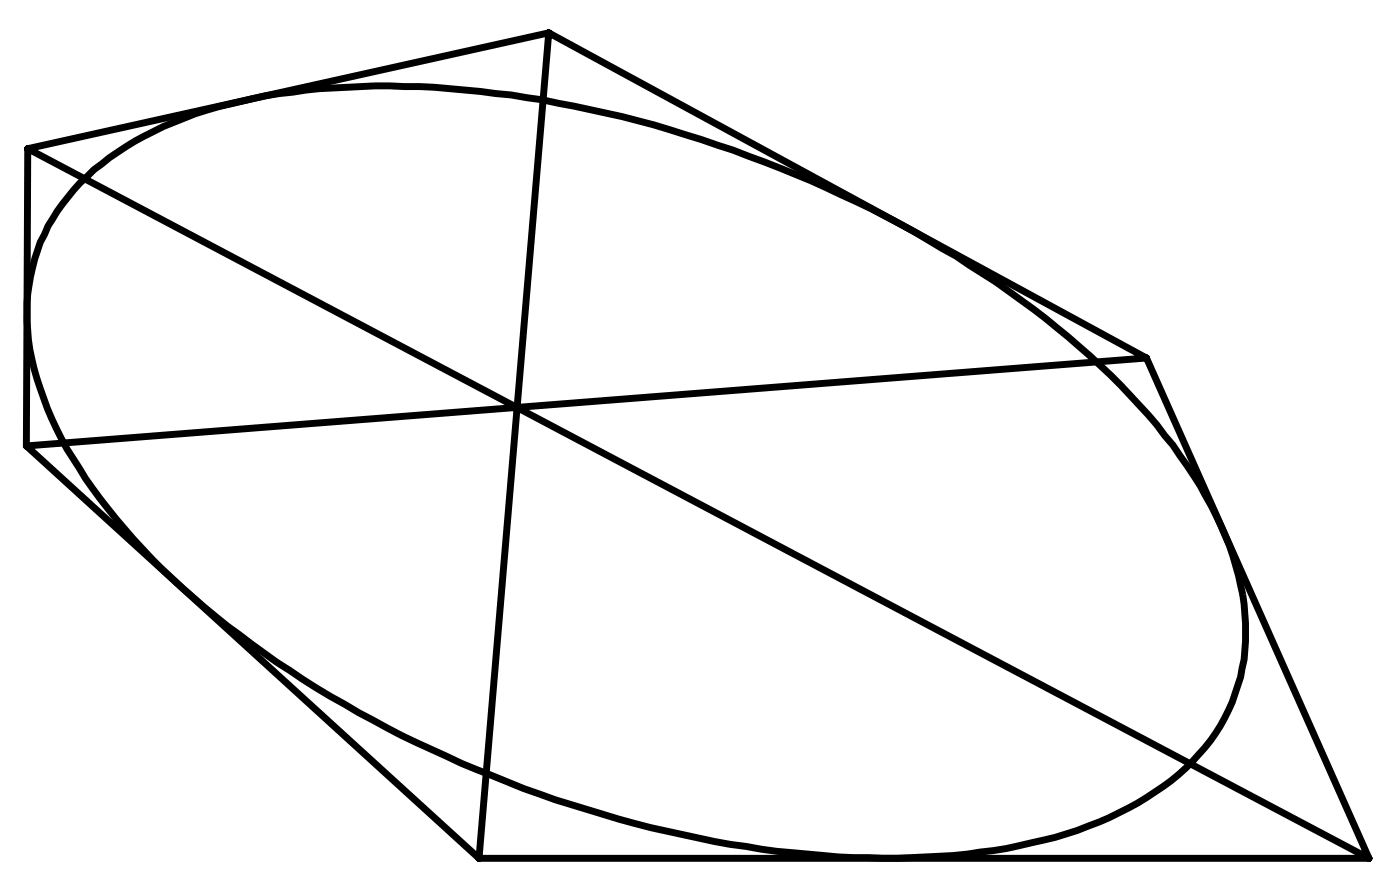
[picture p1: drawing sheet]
<svg xmlns="http://www.w3.org/2000/svg" width="71mm" height="45mm" viewBox="0 0 71 45" stroke-linecap="round" stroke-linejoin="round" font-family="sans-serif">
<path d="M1.4 7.5l-.1 15M1.4 7.5l67.8 35.9M4 9.2a17 17 0 0 1 8.8-4.2 39.8 39.8 0 0 1 15.5 .2 57.9 57.9 0 0 1 25.7 11.8 27.7 27.7 0 0 1 7.8 9.6 11.4 11.4 0 0 1 .8 8 10.6 10.6 0 0 1-5.5 6.3 24.3 24.3 0 0 1-10.3 2.4 52.2 52.2 0 0 1-21.9-4.1 49.9 49.9 0 0 1-17.7-11.4 21.5 21.5 0 0 1-5.6-9.6 9.6 9.6 0 0 1 2.4-9zM27.8 1.7l-26.4 5.8M27.8 1.7l30.2 16.4M27.8 1.7l-3.6 41.7M58 18.1l11.2 25.3M58 18.1l-56.7 4.4M1.3 22.5l22.9 20.9M24.2 43.4h45" fill="none" stroke="#000" stroke-width=".35"/>
</svg>
